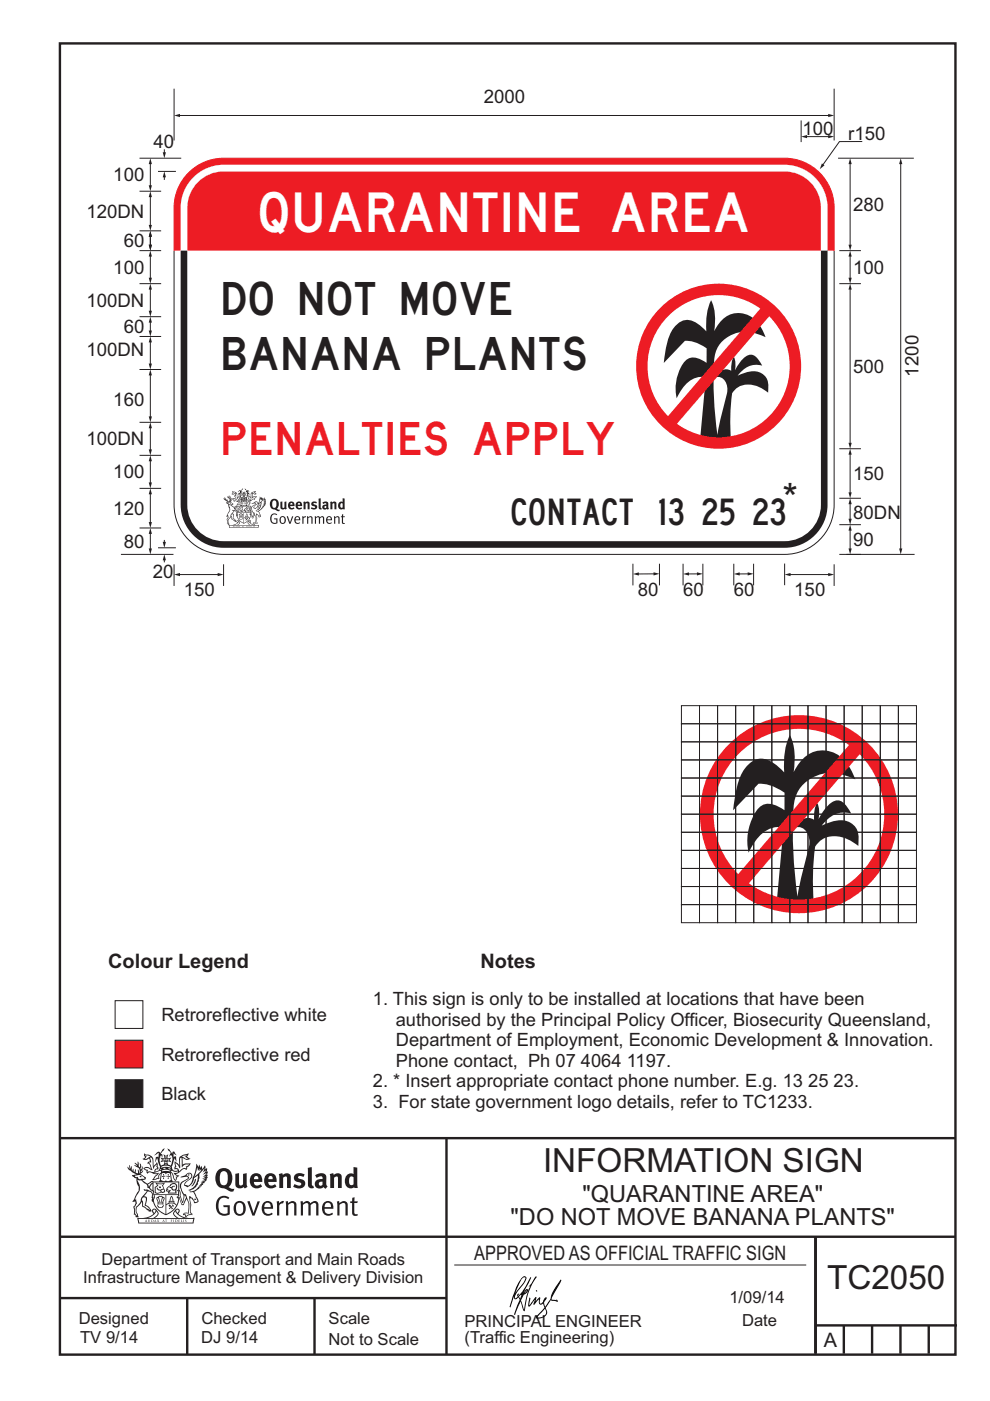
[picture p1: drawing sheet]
<svg xmlns="http://www.w3.org/2000/svg" width="210mm" height="297mm" viewBox="0 0 210 297" stroke-linecap="round" stroke-linejoin="round" font-family="sans-serif">
<defs><g id="words">
<text font-size="8.5" fill="#231f20" x="166" y="108.7">*</text>
<text font-size="8.4" fill="#fff" x="55.2" y="49.1">QUARANTINE AREA</text>
<g font-size="7.1" fill="#231f20">
<text x="115.2" y="248.4">INFORMATION SIGN</text>
<text x="175.4" y="273.3">TC2050</text>
</g>
<g font-size="7" fill="#231f20">
<text x="47.4" y="66.7">DO NOT MOVE</text>
<text x="47.4" y="78.3">BANANA PLANTS</text>
</g>
<text font-size="7" fill="#ed1c24" x="47.4" y="96.5">PENALTIES APPLY</text>
<g font-size="5.6" fill="#231f20">
<text x="108.6" y="111.2">CONTACT</text>
<text x="139.9" y="111.2">13</text>
<text x="149.1" y="111.2">25 23</text>
</g>
<g font-size="5" fill="#231f20">
<text x="123.5" y="254.8">&quot;QUARANTINE AREA&quot;</text>
<text x="108.3" y="259.7">&quot;DO NOT MOVE BANANA PLANTS&quot;</text>
</g>
<g font-size="4.2" fill="#231f20">
<text x="22.9" y="205.2">Colour Legend</text>
<text x="101.9" y="205.2">Notes</text>
<text x="100.6" y="267.2">APPROVED AS OFFICIAL TRAFFIC SIGN</text>
<text x="174.7" y="285.6">A</text>
</g>
<g font-size="4" fill="#231f20">
<text x="102.6" y="21.9">2000</text>
<text x="170.2" y="28.5">100</text>
<text x="179.9" y="29.6">r150</text>
<text x="32.6" y="31.4">40</text>
<text x="24" y="38.4">100</text>
<text x="18.3" y="46.1">120DN</text>
<text x="181" y="44.7">280</text>
<text x="26.2" y="52.4">60</text>
<text x="24" y="58">100</text>
<text x="181" y="58">100</text>
<text x="18.3" y="65">100DN</text>
<text x="26.2" y="70.6">60</text>
<text x="18.3" y="75.5">100DN</text>
<text x="181" y="79">500</text>
<text x="194.8" y="79.8" transform="rotate(-90 194.8 79.8)">1200</text>
<text x="24" y="86">160</text>
<text x="18.3" y="94.4">100DN</text>
<text x="24" y="101.4">100</text>
<text x="181" y="101.8">150</text>
<text x="24" y="109.1">120</text>
<text x="181" y="109.9">80DN</text>
<text x="26.2" y="116.1">80</text>
<text x="181" y="115.8">90</text>
<text x="32.4" y="122.5">20</text>
<text x="39" y="126.4">150</text>
<text x="135.3" y="126.3">80</text>
<text x="144.9" y="126.3">60</text>
<text x="155.6" y="126.3">60</text>
<text x="168.5" y="126.4">150</text>
</g>
<g font-size="3.9" fill="#231f20">
<text x="79.1" y="213.2">1. This sign is only to be installed at locations that have been</text>
<text x="34.2" y="216.5">Retroreflective white</text>
<text x="84" y="217.5">authorised by the Principal Policy Officer, Biosecurity Queensland,</text>
<text x="84" y="221.8">Department of Employment, Economic Development &amp; Innovation.</text>
<text x="34.2" y="224.9">Retroreflective red</text>
<text x="84" y="226.2">Phone contact, Ph 07 4064 1197.</text>
<text x="34.2" y="233.2">Black</text>
<text x="79.1" y="230.5">2. * Insert appropriate contact phone number. E.g. 13 25 23.</text>
<text x="79.1" y="234.8">3. For state government logo details, refer to TC1233.</text>
</g>
<g font-size="3.5" fill="#231f20">
<text x="21.5" y="268.1">Department of Transport and Main Roads</text>
<text x="17.7" y="272">Infrastructure Management &amp; Delivery Division</text>
<text x="16.7" y="280.7">Designed</text>
<text x="42.7" y="280.7">Checked</text>
<text x="69.7" y="280.7">Scale</text>
<text x="98.5" y="281.4">PRINCIPAL ENGINEER</text>
<text x="154.7" y="276.2">1/09/14</text>
<text x="157.4" y="281.2">Date</text>
<text x="17" y="284.8">TV 9/14</text>
<text x="42.7" y="284.8">DJ 9/14</text>
<text x="69.7" y="285.2">Not to Scale</text>
<text x="98.5" y="284.8">(Traffic Engineering)</text>
</g>
</g></defs>
<g fill="none" stroke="#231f20" stroke-width=".51">
<path d="M12.7 9.2h190v278h-190zM12.7 241.3h189.9M94.7 241.4v45.8M12.7 275.2h82M12.7 262.2h190.1M39.7 275.2v12M66.7 275.2v12M173 262.2v24.8M173 281h30M179 281v6M185 281v6M191 281v6"/>
<path d="M197 281v6"/>
</g>
<path d="M24.4 220.5h5.9v5.9h-5.9z" fill-rule="evenodd" fill="#ed1c24" stroke="#231f20" stroke-width=".21"/>
<path d="M24.4 228.9h5.9v5.9h-5.9z" fill-rule="evenodd" fill="#231f20" stroke="#231f20" stroke-width=".21"/>
<path d="M24.4 212.2h5.9v5.9h-5.9z" fill-rule="evenodd" fill="#fff" stroke="#231f20" stroke-width=".21"/>
<g fill="#231f20">
<path d="M47 248.5a2.55 2.55 0 0 0 0 2.7l.3 .1a.81 .81 0 0 0 1-.9v-.6a1.04 1.04 0 0 0-1.1-1.5zM46.3 248.1a1.82 1.82 0 0 1 2.1-.2 1.82 1.82 0 0 1 .9 1.9 2.29 2.29 0 0 1-.8 1.9l.7 .3h.5l-.2 .6a2.87 2.87 0 0 1-2-.7 2.12 2.12 0 0 1-1.7-3.1z" fill-rule="evenodd"/>
<path d="M49.9 248.9l.8-.2v2a.46 .46 0 0 0 .2 .6 .46 .46 0 0 0 .7-.2v-2.2l.7-.2v2.4l.2 .5-.6 .4-.2-.3a1.02 1.02 0 0 1-1.2 .2 1.02 1.02 0 0 1-.6-1.1z" fill-rule="evenodd"/>
<path d="M54 249.5l-.1 .5h.9a.49 .49 0 0 0-.2-.6 .49 .49 0 0 0-.6 .1zM53.4 249.2a1.34 1.34 0 0 1 1.6-.3 1.34 1.34 0 0 1 .6 1.5v.2h-1.7a.77 .77 0 0 0 .5 .8 .77 .77 0 0 0 .9-.3l.3 .4a1.59 1.59 0 0 1-2.1 .2 1.59 1.59 0 0 1-.4-2z" fill-rule="evenodd"/>
<path d="M57 249.5l-.1 .5h.9a.49 .49 0 0 0-.2-.6 .49 .49 0 0 0-.6 .1zM56.4 249.2a1.34 1.34 0 0 1 1.6-.3 1.34 1.34 0 0 1 .7 1.5v.2h-1.8a.77 .77 0 0 0 .5 .8 .77 .77 0 0 0 .9-.3l.3 .4a1.59 1.59 0 0 1-2 .2 1.59 1.59 0 0 1-.5-2z" fill-rule="evenodd"/>
<path d="M59.1 248.9l.8-.2 .1 .4a.95 .95 0 0 1 1-.3 .95 .95 0 0 1 .7 .8v2.3h-.8v-2.3a.46 .46 0 0 0-.8 .1v2.2h-.9z" fill-rule="evenodd"/>
<path d="M62.5 249.1a1.75 1.75 0 0 1 2.1-.1l-.2 .5-.6-.2a.43 .43 0 0 0-.6 .3l.4 .3a1.04 1.04 0 0 1 1.2 1.2 1.04 1.04 0 0 1-1.4 .9l-1.2-.4 .3-.6 1 .4 .4-.4a.88 .88 0 0 0-1-.5l-.4-.2-.1-.4z" fill-rule="evenodd"/>
<path d="M65.3 247.6l.8-.2 .1 3.8 .2 .2 .2 .5a.88 .88 0 0 1-1-.1 .88 .88 0 0 1-.3-1z" fill-rule="evenodd"/>
<path d="M67.8 250.6a.43 .43 0 0 0-.1 .7 .43 .43 0 0 0 .7-.1v-.7zM66.8 249.2a1.7 1.7 0 0 1 2.4 .1v1.8l.3 .4-.4 .5-.5-.3a1.03 1.03 0 0 1-1.7-.2 1.03 1.03 0 0 1 .8-1.5h.7v-.4a.8 .8 0 0 0-1.2 .1z" fill-rule="evenodd"/>
<path d="M69.9 248.9l.8-.2 .1 .4a.95 .95 0 0 1 1-.3 .95 .95 0 0 1 .7 .8v2.3h-.8v-2.3a.46 .46 0 0 0-.8 .1v2.2h-.8z" fill-rule="evenodd"/>
<path d="M74.3 249.5a1.48 1.48 0 0 0 0 1.7l.4 .1 .3-.2v-1.5l-.3-.2zM75 247.4l.8 .2 .1 4.3h-.7l-.1-.2a1.26 1.26 0 0 1-1.4 0 1.26 1.26 0 0 1-.6-1.3 1.29 1.29 0 0 1 .5-1.3 1.29 1.29 0 0 1 1.4-.2z" fill-rule="evenodd"/>
<path d="M46.4 253.9a1.72 1.72 0 0 1 2.2 0l-.2 .3a1.24 1.24 0 0 0-1.4-.1 1.24 1.24 0 0 0-.7 1.3 1.49 1.49 0 0 0 1.3 2l.7-.2v-1.3h-.9l-.1-.4h1.4v2a1.93 1.93 0 0 1-2.2-.1 1.93 1.93 0 0 1-.7-2.2l.2-.7z" fill-rule="evenodd"/>
<path d="M50.3 255.2a1.65 1.65 0 0 0 .3 2.2 .99 .99 0 0 0 1-1.5 .78 .78 0 0 0-.4-.8 .78 .78 0 0 0-.9 .1zM50 254.9a1.33 1.33 0 0 1 1.6-.1 1.33 1.33 0 0 1 .5 1.5 1.31 1.31 0 0 1-1.3 1.5 1.31 1.31 0 0 1-1.3-1.6l.1-.5z" fill-rule="evenodd"/>
<path d="M52.5 254.7l.4-.1 .9 2.6 .8-2.5h.5l-1.1 3h-.5z" fill-rule="evenodd"/>
<path d="M56.2 255.2l-.2 .7h1.4a.7 .7 0 0 0-.3-.8 .7 .7 0 0 0-.9 .1zM55.9 255a1.22 1.22 0 0 1 1.5-.2 1.22 1.22 0 0 1 .5 1.5h-1.9a.93 .93 0 0 0 .5 1 .93 .93 0 0 0 1.2-.2l.1 .3a1.43 1.43 0 0 1-1.7 .1 1.43 1.43 0 0 1-.6-1.7z" fill-rule="evenodd"/>
<path d="M58.7 254.8l.4-.2 .1 .5 .4-.3 .6-.2-.2 .6a.66 .66 0 0 0-.8 .6v1.9h-.4z" fill-rule="evenodd"/>
<path d="M60.6 254.8l.4-.2 .1 .5a.94 .94 0 0 1 1-.4 .94 .94 0 0 1 .8 .7v2.3h-.5l-.1-2.5a.81 .81 0 0 0-1.2 .3v2.2h-.4z" fill-rule="evenodd"/>
<path d="M63.7 254.7l.5-.1 .1 .5 .4-.3a.78 .78 0 0 1 1.1 .3 .9 .9 0 0 1 1-.5 .9 .9 0 0 1 .7 .8v2.3h-.4l-.1-2.5a.67 .67 0 0 0-1.1 .3v2.2h-.5v-2.4l-.4-.2-.7 .4v2.2h-.5z" fill-rule="evenodd"/>
<path d="M69 255.2l-.2 .7h1.4a.7 .7 0 0 0-.3-.8 .7 .7 0 0 0-.9 .1zM68.7 255a1.22 1.22 0 0 1 1.5-.2 1.22 1.22 0 0 1 .5 1.5h-1.9a.93 .93 0 0 0 .5 1 .93 .93 0 0 0 1.2-.2l.1 .3a1.44 1.44 0 0 1-1.7 .1 1.44 1.44 0 0 1-.6-1.7z" fill-rule="evenodd"/>
<path d="M71.4 254.8l.5-.2 .1 .5a.94 .94 0 0 1 1-.4 .94 .94 0 0 1 .7 .7v2.3h-.4l-.1-2.5a.81 .81 0 0 0-1.2 .3v2.2h-.5z" fill-rule="evenodd"/>
<path d="M74.7 254l.5-.2v.9h.7l-.1 .4h-.7l.1 2.2 .1 .1h.5l.1 .3a.75 .75 0 0 1-1.2-.6v-2h-.4v-.4h.4z" fill-rule="evenodd"/>
<path d="M30.8 244.9l1.1 .3-.9 .5h-.4l.5-.5zM31.8 245.5l.2-.1a2.44 2.44 0 0 1 .4 2l.1 .4 .7-1-.1 .6 .3 .3a.57 .57 0 0 0-.6 .8l-1-.2-.5 .2 .1-.5-.7-.2 .6-.2 1 .5 .1-.1-.6-1.3-.2-.1 .5-.1zM30.7 244.5l-.2 .4 .3 .4-.6 .4a1.04 1.04 0 0 0 1.4-.1l.2 .7h-.4l-.2 .4a.94 .94 0 0 1 .9 1.1l-.2-.1a1.16 1.16 0 0 0-1.5-.1l.3 .4 .4 .2 .1 .5 .2 .2v-.2a.94 .94 0 0 1 1.1 .2h.9l-1.2 1.2a1.13 1.13 0 0 0 1.2-.2l.4-.1-.1-.4 .5-.7a.83 .83 0 0 0-.6 1.1l-.3-.1-.7 .3 1.1-1.4-.5 .2-.5-.1 1.3-.5-.2-.2-.8 .4v-.3l.2-.2 .3 .1 .1-.3-.2-.4v-.6l-.2-.3-.6 .9v-.7a1.42 1.42 0 0 0-1.7-1.8z" fill-rule="evenodd"/>
<path d="M38.5 245.3l.5-.3 .7-.1-.6 .3 .8 .5h-.3zM38.3 245.5h.2l.1 2a1.69 1.69 0 0 1 1.5-.7l-.7 .5 .1 .5a1.1 1.1 0 0 0-1.5 .6l-.1-.5-.2-.2h-.5l.2-.4-.2-.7a1.42 1.42 0 0 1 .8 1.1l.2-.1zM37.1 246.2l.1 1-.2 .3v.5l.6-.1 .1 .2a.96 .96 0 0 1-1.1-.1l-.1 .1a1.06 1.06 0 0 0 1.3 .2v.1a.72 .72 0 0 1-1 .2l.3 .5 .6 .3-.4 .1-.1 .7-.3-.4-.3-1.1-.4-.4 .4 .9a1.54 1.54 0 0 0 .6 1.2l.2-.3a.58 .58 0 0 1 .5-.7l.1-.2h-.3l-.4-.3 .9-.5a.93 .93 0 0 1 1.1-.5l.1 .2 .2-.1 .1-.5a.99 .99 0 0 0 .7-.9l-1.3 .1-.4 .3v-1.5l.9 .4 .8-.3h-.3l-.5-.4 .4-.7-.7 .2a1.46 1.46 0 0 0-1.3 2.1v.4l-.2-.4z" fill-rule="evenodd"/>
<path d="M35.6 248.9l.2 .1-.1 .4h.3l-.3 .1v.5l-.1-.6h-.3l.3-.1z" fill-rule="evenodd"/>
<path d="M34.6 248.9l.2 .1-.1 .3 .4 .1h-.4v.6l-.1-.5-.3-.1h.3z" fill-rule="evenodd"/>
<path d="M34.3 248.8a.57 .57 0 0 1 .9 .2 .57 .57 0 0 1 .9-.2l.2 1.4-.2 .1a.57 .57 0 0 1-.9-.1 .69 .69 0 0 1-1.1 0zM34.2 248.1l-.3 2.1-.2 .4h2.9l-.1-.4-.3-2.1h-.2v.3l-.8-.1-.9 .1 .1-.3z" fill-rule="evenodd"/>
<path d="M34.2 252.4a.3 .3 0 0 0 .6 0 .3 .3 0 0 0-.6 0zM33.3 251l.3 .3-.3 .3a.79 .79 0 0 0 0 1.3l.8-.2-.1-.3a.55 .55 0 0 1-.7-.6h.1l.1 .3 .4 .1 .8-.2-.4-.7 .4-.3-.7 .1zM33 250.7l1.1 .2 .9-.2-.4 .7 .4 1.1a.56 .56 0 0 1-.8 .3l-.2 .1a.73 .73 0 0 1-.9 .1 .73 .73 0 0 1-.3-.9v-.4l.5-.4z" fill-rule="evenodd"/>
<path d="M35.6 251.9l.7-.5a.58 .58 0 0 1 1-.1 .58 .58 0 0 1-.5 .9l-.2-.3a.43 .43 0 0 1 .6-.3v-.1a.57 .57 0 0 0-.8 .2l-.2-.1-.3 .2 .4 .1a.55 .55 0 0 0 .9 .5v.5h-1.3l.3-.4-.1-.2-.6 .1 .2-.2-.2-.1zM35.4 251.8l-.1 .2a.39 .39 0 0 0 .2 .7l.3-.1-.2 .5h1.9l-.1-.8a.86 .86 0 0 0-.1-1.4 .86 .86 0 0 0-1.3 .4z" fill-rule="evenodd"/>
<path d="M36 254.8h.8v.2h-.8zM36.4 253.8l.2 .8h-.4zM36.4 253.5l-.3 .5-.1 .6h-.2v.4l-.7 .4 .1 .2a1.48 1.48 0 0 1 2.2 .1l.2-.1-.6-.5v-.5h-.2l-.1-.6z" fill-rule="evenodd"/>
<path d="M35.8 255.4l.3 .1 .2 .3 .3-.2-.2-.2a.38 .38 0 0 1 .4 .5l-.1-.2-.3 .3 .3 .2-.3 .2-.1-.3-.4 .3-.1-.2 .4-.3-.2-.1-.1 .1z" fill-rule="evenodd"/>
<path d="M34.5 254h.2v.2l-.3 .6h-.1zM33.6 255.3h.9v.2a.55 .55 0 0 1-.8 .4v-.2h-.2zM33.4 254h.2l.2 .8h-.2zM33.6 255h.8l.1 .1-.8 .1zM33.8 253.7h.5l-.2 1.1h-.2zM33.3 253.8l-.1 .3 .3 1.2a.48 .48 0 0 0-.1 .5 .48 .48 0 0 0 .4 .3l.6-.1a.49 .49 0 0 0 .2-.7l.3-1.2-.1-.3a1.42 1.42 0 0 0-1.5 0z" fill-rule="evenodd"/>
<path d="M33.6 251.6h.5l.1 .3h-.4z" fill-rule="evenodd"/>
<path d="M41.3 250.1l.3-.2-.2 .9-.6 .7h-.2l.5-.7z" fill-rule="evenodd"/>
<path d="M39.7 249l.3-.2 .5 .2a.88 .88 0 0 1-.6 1.1 1.22 1.22 0 0 0-.8 1.3l.5 .2a.72 .72 0 0 0 .9-.4l.5-.8 .2-.6 .8-.6v.3a2.85 2.85 0 0 1-2 2.8l.1 .1a2.13 2.13 0 0 0 1.9-1.5l-.1-.2a2.01 2.01 0 0 0 .3-1.8l1.2-1.3-.4 1 .7-.5-.7 1 .8-.4-.8 .8 .7-.1-.9 .5 .8-.1-.8 .4h.7l-.8 .3 .3 .2h-.4l.2 .4-.4-.1 .2 .3h-.4l.1 .3h-.1a2.16 2.16 0 0 1-2 1l.1 .2h.4a.76 .76 0 0 1 .7 .7l.5 1.2-.6 .2a1.45 1.45 0 0 0-1.2-1.3l.3 1.8-.1 1.9 .4 .2a1.07 1.07 0 0 0-1.2 .4v-.3l-.5-.2a.87 .87 0 0 1 1-.1l.1-.7a4.4 4.4 0 0 0-.6-3.1l-.1-.3h-.2a2.16 2.16 0 0 1-.7-2.2l.3-.3 1.2-.8a.55 .55 0 0 0-.4-.7zM37.8 252.4a.76 .76 0 0 1 .3 1.1l.6 1.6 .4-1.7 .2 .1a.61 .61 0 0 1-.1 .9l-.3 .9h-.2l-.7-1.6-.3 .1a1.18 1.18 0 0 0 .1-1.4zM41.8 247.5l.2 .8 .3-.6v.6l.3-.5a1.9 1.9 0 0 1-1.1 1.4l-.3 .3zM38.2 249.6l1.4-.1 .2 .1v.3l-.5 .3a1.26 1.26 0 0 0-1 1.9l.2 .7a1.84 1.84 0 0 1 .2 2l-.4-1.3a.96 .96 0 0 0-.4-1.3l-.4 .3a.78 .78 0 0 1-.1 1.3l.2 .2h.4l.4 1.1a.38 .38 0 0 0 .2 .4 .38 .38 0 0 0 .4-.1l.6-1.2a2.94 2.94 0 0 1 .3 2.5v.5l-.8-.1-.3 .4v.2l.4-.1 .1 .4 .2 .1a1.02 1.02 0 0 1 1.3-.5l-.1-.4-.3-.1 .2-1.7-.3-1.4 .1 .1a1.14 1.14 0 0 1 .7 .9 .63 .63 0 0 0 .9-.2 .63 .63 0 0 0-.2-.8l-.6-1.3 .9-.6 .2-.3 .2-.1v-.2h.3l-.1-.3h.4l-.1-.3 .5-.1-.2-.2 .5-.4 .1-.2-.3 .1 .5-.6-.3 .1 .3-.6-.4 .1 .4-.5v-.3l-.3 .2 .1-.6v-.3l-.4 .3-.1-.8-.5 .8-.2-.7-.2 .5-.3-.8-.1 .6-.5-.8-.1 1.4-.7 1.9a1.81 1.81 0 0 1-.9 1.4l-.6-.2a1.75 1.75 0 0 1 1.1-1.2 .75 .75 0 0 0 .1-1.3 .75 .75 0 0 0-1.2 .5z" fill-rule="evenodd"/>
<path d="M41.2 254.2l.3-.1 .1 .3h-.4z" fill-rule="evenodd"/>
<path d="M29.4 258.4h11.6l-.2 .8h-11.3zM31.3 258.2l.5-.1a2.48 2.48 0 0 0 1.4-1.3l.2 .6-.5 .5-.4 .3zM32.5 256.6l.3-.2 .2 .2-.3 .6zM37.2 256.8a2.65 2.65 0 0 0 1.8 1.4h-1.1l-.5-.3-.5-.5zM37.4 256.6l.2-.2 .3 .2-.3 .6zM29.2 258.2l.1 1.2h11.7l.3-1.1-.2-.1a4.1 4.1 0 0 1-3.3-.9l.3-.4-.1-.5a1.06 1.06 0 0 0-1.3 .9l.2 .4 .6 .5h-4.7l.3-.1a.84 .84 0 0 0 .6-.7 .84 .84 0 0 0-.5-.9l-.3-.2-.5 .1-.1 .5 .3 .4a4.2 4.2 0 0 1-3.4 .9z" fill-rule="evenodd"/>
<path d="M31 258.7l.1 .2h-.2zM31 258.6l-.3 .5 .4-.1 .2 .1z" fill-rule="evenodd"/>
<path d="M31.3 258.6h.2v.4a.25 .25 0 0 0 .3-.1 .25 .25 0 0 0-.1-.3h.1a.29 .29 0 0 1 0 .4 .29 .29 0 0 1-.4 0 .29 .29 0 0 1 0-.4z" fill-rule="evenodd"/>
<path d="M32.2 258.6a.22 .22 0 0 1 .3 .2 .22 .22 0 0 1-.3 .2zM32 258.6v.5a.33 .33 0 0 0 .5-.1 .33 .33 0 0 0 0-.4 .33 .33 0 0 0-.5 0z" fill-rule="evenodd"/>
<path d="M32.9 258.7l.1 .2h-.2zM32.9 258.6l-.2 .5 .3-.1 .2 .1z" fill-rule="evenodd"/>
<path d="M33.3 258.6h.2v.2l.3-.2-.2 .2 .2 .3-.3-.2-.1 .2h-.1l.2-.3z" fill-rule="evenodd"/>
<path d="M34.7 258.7l.1 .2h-.2zM34.7 258.6l-.3 .5 .4-.1 .2 .1z" fill-rule="evenodd"/>
<path d="M35 258.6h.4h-.1v.5h-.2l.1-.5z" fill-rule="evenodd"/>
<path d="M36.2 258.6h.3h-.2v.2h.2h-.2l.1 .3h-.2z" fill-rule="evenodd"/>
<path d="M36.7 258.6h.2v.5h-.2z" fill-rule="evenodd"/>
<path d="M37.3 258.6a.22 .22 0 0 1 .3 .2 .22 .22 0 0 1-.3 .2zM37.1 258.6v.5a.33 .33 0 0 0 .5-.1 .33 .33 0 0 0 0-.4 .33 .33 0 0 0-.5 0z" fill-rule="evenodd"/>
<path d="M37.8 258.6h.3h-.1v.2h.1h-.1v.2l.1 .1h-.3z" fill-rule="evenodd"/>
<path d="M38.3 258.6h.3l-.1 .4 .2 .1h-.4z" fill-rule="evenodd"/>
<path d="M38.9 258.6h.2v.5h-.2z" fill-rule="evenodd"/>
<path d="M39.3 258.6h.2l-.2 .1 .2 .2-.1 .2h-.1v-.2l.2 .1z" fill-rule="evenodd"/>
<path d="M34.2 247.4a1.51 1.51 0 0 1 2 .2 2.67 2.67 0 0 0-2.1 0zM35.7 247.6l.4 .2 .1 .2-.4-.1zM34.6 247.7l.4-.1 .2 .2h-.4zM34 247.9l.3 .1-.3 .1zM34.9 246.9l.3-.2 .2 .2zM34.9 245.7h.2v.4h-.2zM35 245.1l.2 .2 .2-.2-.1 .4h-.2zM35.1 246.3h.2l.1 .4-.2-.2-.2 .2zM35.3 245.7h.2v.4h-.2zM34.4 245.7l.3 .1v.2l-.3 .1 .2-.2zM35.7 245.8l.3-.1-.2 .2 .2 .2-.4-.1zM32.7 244.9l1-.5-.1 1-.2-.1-.4 .1-.2 1.1 .5-1 .2 .9a1.84 1.84 0 0 1 .3 1.7l.4 .1a2.48 2.48 0 0 1 2.2 .1l.2-.3-.2-.7 .7-1.7 .4 .6-.2-1-.2-.1-.2 .3v-.9l.6 .4-.6-.7h-.3l-.1 .4-.5-.8-.5-.3 .2 .4 .5 .6-.4 .7 .4-.3a2.06 2.06 0 0 1 0 2.2l-.6-.2-.1-.6 .1-.1 .8 .2-.4-.5 .4-.5-.7 .2-.2-.2 .2-.7-.5 .4-.5-.4 .2 .7-.2 .2-.7-.2 .4 .5-.4 .5 .7-.2 .2 .1-.2 .6-.5 .2a2.02 2.02 0 0 1 0-2.2l.3 .5-.1-.6-.3-.1 .8-1.2-.5 .3-.4 .7-.2-.3a.8 .8 0 0 0-.8 .5z" fill-rule="evenodd"/>
<path d="M29.2 250.1l.3 .2a.61 .61 0 0 1 .8 .3l.3 .2a.8 .8 0 0 1 .6 1l.4 .1 .5 .6a1 1 0 0 1 .5 1l-.1 .7v-.5h-.1a.96 .96 0 0 0-.8-1.3l-.3-.2h-.6l-.1-.1-.2 .1 .2 .3h.5l-1.1 1.4-.2 .9-.4 .6a1.33 1.33 0 0 0-.5 1.8l.2 .5a1.26 1.26 0 0 1-.5-1.4l-.1-.4a1.56 1.56 0 0 0 .4-1.7l-.3 .2 .2-.5a3.2 3.2 0 0 0 .7-3zM30.4 253.9h.4a2.06 2.06 0 0 1-.1 1.6l.7 .5 .4 .5-.6-.2-.8-.6-.1-.9a.51 .51 0 0 1 .1-.9zM28.6 249.3a1.52 1.52 0 0 1 2.1 .6l-1.1 .1-.2-.1-.2-.4-.4 .1zM27.5 247v.8l-.3-.4-.2 .1a3.1 3.1 0 0 0 2 1.5l-1 .1 .5 .6 .5 .1v1.1a1.84 1.84 0 0 1-.2 2.5l-.4 .9-.4 .4 .3 .1 .4-.1 .1 .4-.2 .5-.3 .2 .1 1.8 .2-.1 .2 .6h.2l.4-.1-.1-.5a1.3 1.3 0 0 1-.1-1.6l.8-1.1 .2 1.1 .6 .2 .4 .6 .2-.2 .2 .4 .5-.1a1.85 1.85 0 0 0-1.2-1.3l.1-.3a1.39 1.39 0 0 0 0-1.5h-.5l.5-.6a.66 .66 0 0 1 .9-.4 .66 .66 0 0 1 .3 .9l-.1 .4h.2v.1l-.2 .3 .2 .5 .2-.3a2.24 2.24 0 0 0 .1-2.2 .73 .73 0 0 1-.7-.6 .73 .73 0 0 1 .5-.8l.1-.2a.94 .94 0 0 0-.9 .8 .48 .48 0 0 1-.1-.5 .48 .48 0 0 1 .5-.3l.5-.3a.51 .51 0 0 0-.8 .2l-.5 .3-1-.8 .6-.1 .1-.5-1.1-.7 .5-.4v-.4l-.5 .5 .1-.2a.69 .69 0 0 0 .2-1.1v.5l-.3 .2 .1-1.1-.3-.2 .1 .6-.1 .2-.4-1.2v.6l-.7-.3 .6 .6-.6-.2 .2 .3a1 1 0 0 1 .8 1.5l-.2-.8v.8l-.5-.2-.1-.7-.2 .6-.2-.1v-.6l-.2 .4-.2-.2 .1-.7-.2 .5z" fill-rule="evenodd"/>
<path d="M29.5 249.5l.3-.2 .3 .3z" fill-rule="evenodd"/>
<path d="M32.4 250.5h5.6v2l-.2-.1v-1.7h-5.2v2.5h5.2v-.8l.1 .2-.1 1.1v-.3h-2.5v4a4.1 4.1 0 0 0 2.6-3.6l.1-.1a4 4 0 0 1-2.8 3.9 4.2 4.2 0 0 1-2.8-4.7l.1 1.3 .1-.1a3.8 3.8 0 0 0 2.5 3.3v-4h-2.5l-.2-.9z" fill-rule="evenodd"/>
<circle cx="40" cy="249.1" r=".17"/>
</g>
<path d="M96.4 268.2h74.6" fill="none" stroke="#231f20" stroke-width=".21"/>
<g fill="#000">
<path d="M111.6 273.7l.2-.2-.5 .7zM110.4 274.5l.2 .1-.3 .8-.2-.5zM110.9 270.9h.5a9.3 9.3 0 0 1-2 3.1l-.1 .3 1-2.5zM110.6 271a14.7 14.7 0 0 0-2.2 4.9l-.3 1.2 .1 .1 .8-2.3a.42 .42 0 0 0 .2 .6 .42 .42 0 0 0 .6-.3l.2-.1 .2 .5-1.1 3.2h.2l1.1-2.9 .6 1.9 .2 .2 .2-.5a13.5 13.5 0 0 1 2-6.2l.4-.5-.1-.2-1.6 2.1 .4-.1a14.9 14.9 0 0 0-1.3 5.1l-.4-1.1a1.39 1.39 0 0 1 .2-1.9l.1-.2a.92 .92 0 0 0 .8-1.2 .75 .75 0 0 0-.8 .7l-.1 .2 1.6-3.4h-.1l-.4 .7a10.5 10.5 0 0 1-2.2 3.3l.2-.5a.32 .32 0 0 0-.4 .2 .32 .32 0 0 0 .1 .4l-.5 .4a3.2 3.2 0 0 1 1.1-2.3l.5-.6a2.49 2.49 0 0 0 .7-1.6l-.4-.2z" fill-rule="evenodd"/>
<path d="M113.7 273.6l.3 .2h-.3z" fill-rule="evenodd"/>
<path d="M115.6 277.5a1.15 1.15 0 0 1 .1 1.3 1.15 1.15 0 0 1-1.2 .5l-.6 .1zM112.2 275.2l-.2 1.6 .2 .2 1.2-1.5-.2 1.1 1.1-1.1a.94 .94 0 0 0 .4 1.1l.5-.3 .3 .9-1.2 1.3a.98 .98 0 0 0-.5 1 1.9 1.9 0 0 0 2.3-1.3l-.1-.2a1.02 1.02 0 0 1 .2-1.4l.6-1 1.5 .3-.2-.4v.2l-1.1-.1v-.3l2-3.6 .1-.2-.2-.2-1.7 2.8a6.6 6.6 0 0 1-1.6 2.9l-.1-.2a1.01 1.01 0 0 1 .4-1.4l.1-.2-.3-.1-.4 .4-.1 .5-.6 .4-.1-.4 .1-.9-.2-.1-.9 1 .3-1h-.2l-1.4 1.8 .3-1.5v-.1z" fill-rule="evenodd"/>
</g>
<path d="M158.6 162.2a3.8 3.8 0 0 1 5.3-.5l2.4 2.1a15.7 15.7 0 0 1 1.2-8 13 13 0 0 1 .8 7.9 7.3 7.3 0 0 1 5.8-4.6 6.8 6.8 0 0 1 6.5 4.3l.8 1.8a10 10 0 0 0-8.4-.6 7.3 7.3 0 0 0-4.7 6.7 96.3 96.3 0 0 0 .8 18.8l.6-3.1 1.3-5.3a8.2 8.2 0 0 0 .5-4.4 2.34 2.34 0 0 0-3-1.8 3.4 3.4 0 0 1 3.6-2l.6 .3 .1-2 .5-1.6 .4 1.7-.1 1.7a8 8 0 0 1 3.4-3.8 2.19 2.19 0 0 1 2.7 1.3l.9 1.4a5.6 5.6 0 0 0-6.3 2.5 6.6 6.6 0 0 1 6.1-.6 3.8 3.8 0 0 1 1.7 4.3v.7a7.2 7.2 0 0 0-7.4-1.6 4.8 4.8 0 0 0-1.8 1.7 56.3 56.3 0 0 0-.3 11.9h-7.9l1.5-16a6.4 6.4 0 0 0-6.4 3.5l-1 1.9a11 11 0 0 1 2.4-9.7 3.4 3.4 0 0 1 4.2 .1l1 .6v-3.7a8.8 8.8 0 0 0-5.5-1.9l-5.4 5.6a19.2 19.2 0 0 1 2.4-8.8z" fill-rule="evenodd" fill="#231f20"/>
<path d="M148.5 172.6a21 21 0 0 0 42 0 21 21 0 0 0-42 0zM182.3 159.9l-23.5 27.4a18.1 18.1 0 0 0 24.4-2.9 18.1 18.1 0 0 0-.9-24.5zM157.3 159.3a18.1 18.1 0 0 0-.7 26l23.5-27.3a18.1 18.1 0 0 0-22.8 1.3z" fill-rule="evenodd" fill="#ed1c24"/>
<g fill="none" stroke="#231f20" stroke-width=".21">
<path d="M144.5 149.6h3.9v3.9h-3.9zM144.5 153.5h3.9v3.8h-3.9zM144.5 157.3h3.9v3.8h-3.9zM148.4 149.6h3.8v3.9h-3.8zM148.4 153.5h3.8v3.8h-3.8zM148.4 157.3h3.8v3.8h-3.8zM152.2 149.6h3.8v3.9h-3.8zM152.2 153.5h3.8v3.8h-3.8zM152.2 157.3h3.8v3.8h-3.8zM156 149.6h3.9v3.9h-3.9zM156 153.5h3.9v3.8h-3.9zM156 157.3h3.9v3.8h-3.9z"/>
<path d="M159.9 149.6h3.8v3.9h-3.8zM159.9 153.5h3.8v3.8h-3.8zM159.9 157.3h3.8v3.8h-3.8zM163.7 149.6h3.8v3.9h-3.8zM163.7 153.5h3.8v3.8h-3.8zM163.7 157.3h3.8v3.8h-3.8zM167.5 149.6h3.9v3.9h-3.9zM167.5 153.5h3.9v3.8h-3.9zM167.5 157.3h3.9v3.8h-3.9zM171.4 149.6h3.8v3.9h-3.8zM171.4 153.5h3.8v3.8h-3.8zM171.4 157.3h3.8v3.8h-3.8z"/>
<path d="M175.2 149.6h3.8v3.9h-3.8zM175.2 153.5h3.8v3.8h-3.8zM175.2 157.3h3.8v3.8h-3.8zM179 149.6h3.9v3.9h-3.9zM179 153.5h3.9v3.8h-3.9zM179 157.3h3.9v3.8h-3.9zM182.9 153.5h3.8v3.8h-3.8zM182.9 157.3h3.8v3.8h-3.8zM182.9 149.6h3.8v3.9h-3.8zM186.7 153.5h3.8v3.8h-3.8zM186.7 157.3h3.8v3.8h-3.8zM186.7 149.6h3.8v3.9h-3.8z"/>
<path d="M190.5 153.5h3.9v3.8h-3.9zM190.5 157.3h3.9v3.8h-3.9zM190.5 149.6h3.9v3.9h-3.9zM144.5 161.1h3.9v3.9h-3.9zM144.5 165h3.9v3.8h-3.9zM144.5 168.8h3.9v3.8h-3.9zM144.5 172.6h3.9v3.9h-3.9zM144.5 176.5h3.9v3.8h-3.9zM148.4 161.1h3.8v3.9h-3.8zM148.4 165h3.8v3.8h-3.8zM148.4 168.8h3.8v3.8h-3.8zM148.4 172.6h3.8v3.9h-3.8z"/>
<path d="M148.4 176.5h3.8v3.8h-3.8zM152.2 161.1h3.8v3.9h-3.8zM152.2 165h3.8v3.8h-3.8zM152.2 168.8h3.8v3.8h-3.8zM152.2 172.6h3.8v3.9h-3.8zM152.2 176.5h3.8v3.8h-3.8zM156 161.1h3.9v3.9h-3.9zM156 165h3.9v3.8h-3.9zM156 168.8h3.9v3.8h-3.9zM156 172.6h3.9v3.9h-3.9zM156 176.5h3.9v3.8h-3.9zM159.9 161.1h3.8v3.9h-3.8z"/>
<path d="M159.9 165h3.8v3.8h-3.8zM159.9 168.8h3.8v3.8h-3.8zM159.9 172.6h3.8v3.9h-3.8zM159.9 176.5h3.8v3.8h-3.8zM163.7 161.1h3.8v3.9h-3.8zM163.7 165h3.8v3.8h-3.8zM163.7 168.8h3.8v3.8h-3.8zM163.7 172.6h3.8v3.9h-3.8zM163.7 176.5h3.8v3.8h-3.8zM167.5 161.1h3.9v3.9h-3.9zM167.5 165h3.9v3.8h-3.9zM167.5 168.8h3.9v3.8h-3.9z"/>
<path d="M167.5 172.6h3.9v3.9h-3.9zM167.5 176.5h3.9v3.8h-3.9zM171.4 161.1h3.8v3.9h-3.8zM171.4 165h3.8v3.8h-3.8zM171.4 168.8h3.8v3.8h-3.8zM171.4 172.6h3.8v3.9h-3.8zM171.4 176.5h3.8v3.8h-3.8zM175.2 161.1h3.8v3.9h-3.8zM175.2 165h3.8v3.8h-3.8zM175.2 168.8h3.8v3.8h-3.8zM175.2 172.6h3.8v3.9h-3.8zM175.2 176.5h3.8v3.8h-3.8z"/>
<path d="M179 161.1h3.9v3.9h-3.9zM179 165h3.9v3.8h-3.9zM179 168.8h3.9v3.8h-3.9zM179 172.6h3.9v3.9h-3.9zM179 176.5h3.9v3.8h-3.9zM182.9 161.1h3.8v3.9h-3.8zM182.9 165h3.8v3.8h-3.8zM182.9 168.8h3.8v3.8h-3.8zM182.9 172.6h3.8v3.9h-3.8zM182.9 176.5h3.8v3.8h-3.8zM186.7 161.1h3.8v3.9h-3.8zM186.7 165h3.8v3.8h-3.8z"/>
<path d="M186.7 168.8h3.8v3.8h-3.8zM186.7 172.6h3.8v3.9h-3.8zM186.7 176.5h3.8v3.8h-3.8zM190.5 161.1h3.9v3.9h-3.9zM190.5 165h3.9v3.8h-3.9zM190.5 168.8h3.9v3.8h-3.9zM190.5 172.6h3.9v3.9h-3.9zM190.5 176.5h3.9v3.8h-3.9zM144.5 191.8h3.9v3.8h-3.9zM144.5 180.3h3.9v3.8h-3.9zM144.5 184.1h3.9v3.9h-3.9zM144.5 188h3.9v3.8h-3.9z"/>
<path d="M148.4 191.8h3.8v3.8h-3.8zM148.4 180.3h3.8v3.8h-3.8zM148.4 184.1h3.8v3.9h-3.8zM148.4 188h3.8v3.8h-3.8zM152.2 191.8h3.8v3.8h-3.8zM152.2 180.3h3.8v3.8h-3.8zM152.2 184.1h3.8v3.9h-3.8zM152.2 188h3.8v3.8h-3.8zM156 191.8h3.9v3.8h-3.9zM156 180.3h3.9v3.8h-3.9zM156 184.1h3.9v3.9h-3.9zM156 188h3.9v3.8h-3.9z"/>
<path d="M159.9 191.8h3.8v3.8h-3.8zM159.9 180.3h3.8v3.8h-3.8zM159.9 184.1h3.8v3.9h-3.8zM159.9 188h3.8v3.8h-3.8zM163.7 191.8h3.8v3.8h-3.8zM163.7 180.3h3.8v3.8h-3.8zM163.7 184.1h3.8v3.9h-3.8zM163.7 188h3.8v3.8h-3.8zM167.5 191.8h3.9v3.8h-3.9zM167.5 180.3h3.9v3.8h-3.9zM167.5 184.1h3.9v3.9h-3.9zM167.5 188h3.9v3.8h-3.9z"/>
<path d="M171.4 191.8h3.8v3.8h-3.8zM171.4 180.3h3.8v3.8h-3.8zM171.4 184.1h3.8v3.9h-3.8zM171.4 188h3.8v3.8h-3.8zM175.2 191.8h3.8v3.8h-3.8zM175.2 180.3h3.8v3.8h-3.8zM175.2 184.1h3.8v3.9h-3.8zM175.2 188h3.8v3.8h-3.8zM179 191.8h3.9v3.8h-3.9zM179 180.3h3.9v3.8h-3.9zM179 184.1h3.9v3.9h-3.9zM179 188h3.9v3.8h-3.9z"/>
<path d="M182.9 180.3h3.8v3.8h-3.8zM182.9 184.1h3.8v3.9h-3.8zM182.9 188h3.8v3.8h-3.8zM182.9 191.8h3.8v3.8h-3.8zM186.7 180.3h3.8v3.8h-3.8zM186.7 184.1h3.8v3.9h-3.8zM186.7 188h3.8v3.8h-3.8zM186.7 191.8h3.8v3.8h-3.8zM190.5 180.3h3.9v3.8h-3.9zM190.5 184.1h3.9v3.9h-3.9zM190.5 188h3.9v3.8h-3.9zM190.5 191.8h3.9v3.8h-3.9z"/>
</g>
<path d="M41 37.6a9.1 9.1 0 0 1 6.4-2.7h119a9.1 9.1 0 0 1 9.1 9.1v63a9.1 9.1 0 0 1-9.1 9.1h-119a9.1 9.1 0 0 1-9.1-9.1v-63a9.1 9.1 0 0 1 2.7-6.4z" fill-rule="evenodd" fill="#231f20"/>
<path d="M42.4 38.2a7.7 7.7 0 0 1 5-1.9h119a7.7 7.7 0 0 1 7.7 7.7v63a7.7 7.7 0 0 1-7.7 7.7h-119a7.7 7.7 0 0 1-7.7-7.7v-63a7.7 7.7 0 0 1 2.7-5.8z" fill-rule="evenodd" fill="#fff"/>
<path d="M143.5 68.9a3.3 3.3 0 0 1 4.8 0l1.5 1.4a12.8 12.8 0 0 1 1-6.7 11.1 11.1 0 0 1 .7 6.6 5.8 5.8 0 0 1 5.5-3.8 6.1 6.1 0 0 1 5 4.2l.4 .9a7.7 7.7 0 0 0-8.5 .3 6.6 6.6 0 0 0-2.5 6 81.7 81.7 0 0 0 .8 14.4l1.5-7a6.5 6.5 0 0 0 .4-3.8 1.93 1.93 0 0 0-2.5-1.4 2.56 2.56 0 0 1 3.5-1.4l.1-1.6 .4-1.4 .4 1.4-.1 1.5a5.5 5.5 0 0 1 3.4-3.3 3.5 3.5 0 0 1 2.4 2.3 4.7 4.7 0 0 0-5.3 2.2 5.5 5.5 0 0 1 5.1-.6 3.2 3.2 0 0 1 1.4 3.5v.6a5.7 5.7 0 0 0-6.6-1 2.54 2.54 0 0 0-1.1 2.1 48.2 48.2 0 0 0-.2 9h-6.5l1.2-13.4a5.7 5.7 0 0 0-5.7 3.6l-.5 .9a9.1 9.1 0 0 1 2.2-8.2 2.78 2.78 0 0 1 3.2 .2l1 .5v-3.1l-2.3-1.2-1.2-.3h-1.1l-4.5 4.7a16.7 16.7 0 0 1 2-7.4z" fill-rule="evenodd" fill="#231f20"/>
<path d="M134.9 77.6a17.5 17.5 0 0 0 35 0 17.5 17.5 0 0 0-35 0zM163.2 67.1l-19.6 22.8a15.1 15.1 0 0 0 20.3-2.4 15.1 15.1 0 0 0-.7-20.4zM141.8 67a15.1 15.1 0 0 0-.1 21.2l19.6-22.8a15.1 15.1 0 0 0-19.5 1.6z" fill-rule="evenodd" fill="#ed1c24"/>
<path d="M38 24.5h137.8" fill="none" stroke="#231f20" stroke-width=".21"/>
<g fill="#231f20">
<path d="M175.7 24.1l1.2 .4-1.2 .3z"/>
<path d="M36.9 24.5l1.3-.4v.7z"/>
</g>
<path d="M171 29h4.8" fill="none" stroke="#231f20" stroke-width=".21"/>
<g fill="#231f20">
<path d="M169.9 29l1.3-.4v.7z"/>
<path d="M175.7 28.6l1.2 .4-1.2 .3z"/>
</g>
<path d="M36.9 18.8v11M29.6 33.5h8.8M33.5 36.3h3.8M33.5 116.1h3.8" fill="none" stroke="#231f20" stroke-width=".21"/>
<g fill="#ed1c24">
<path d="M41.6 39a7.7 7.7 0 0 1 5.8-2.7h119a7.7 7.7 0 0 1 7.7 7.7v9.1h-134.4v-9.1a7.7 7.7 0 0 1 1.9-5z" fill-rule="evenodd"/>
<path d="M40.5 36.2a10.5 10.5 0 0 1 6.9-2.7h119a10.5 10.5 0 0 1 10.5 10.5v9.1h-1.4v-9.1a9.1 9.1 0 0 0-9.1-9.1h-119a9.1 9.1 0 0 0-9.1 9.1v9.1h-1.4v-9.1a10.5 10.5 0 0 1 3.6-7.8z" fill-rule="evenodd"/>
</g>
<path d="M41 37.6a9.1 9.1 0 0 1 6.4-2.7h119a9.1 9.1 0 0 1 9.1 9.1v9.1h-1.4v-9.1a7.7 7.7 0 0 0-7.7-7.7h-119a7.7 7.7 0 0 0-7.7 7.7v9.1h-1.4v-9.1a9.1 9.1 0 0 1 2.7-6.4z" fill-rule="evenodd" fill="#fff"/>
<g fill="#231f20">
<path d="M58 106.1a1.16 1.16 0 0 0 0 1.6l.4-.1a1 1 0 0 0-.2-1.5zM57.5 106a1 1 0 0 1 1.3 0 1 1 0 0 1 .3 1.2l-.4 .7 .7 .2-.1 .3h-.4l-.5-.3a1.22 1.22 0 0 1-1.1-.8 1.22 1.22 0 0 1 .2-1.3z" fill-rule="evenodd"/>
<path d="M59.5 106.4l.4-.1v1.2l.2 .2 .2-.2v-1.1l.4-.1 .1 1.6-.3 .1a.67 .67 0 0 1-1-.6z" fill-rule="evenodd"/>
<path d="M61.7 106.7l-.1 .3h.4l-.1-.3zM61.3 106.5a.72 .72 0 0 1 .9-.1 .72 .72 0 0 1 .3 .9h-1l.2 .4 .6-.2 .2 .3a.86 .86 0 0 1-1.2 0 .86 .86 0 0 1 0-1.3z" fill-rule="evenodd"/>
<path d="M63.3 106.7l-.1 .3h.4l-.1-.3zM62.9 106.5a.72 .72 0 0 1 .9-.1 .72 .72 0 0 1 .3 .9h-1l.2 .4 .6-.2 .2 .3a.86 .86 0 0 1-1.2 0 .86 .86 0 0 1 0-1.3z" fill-rule="evenodd"/>
<path d="M64.3 106.4l.4-.1 .1 .2a.5 .5 0 0 1 .5-.2 .5 .5 0 0 1 .4 .5v1.2h-.5v-1.1l-.1-.2-.3 .1v1.2h-.4z" fill-rule="evenodd"/>
<path d="M66.2 106.5l.4-.2 .6 .2-.1 .3-.6-.1v.2a.58 .58 0 0 1 .7 .4 .58 .58 0 0 1-.3 .7l-1-.2 .2-.3 .7 .2v-.3a.58 .58 0 0 1-.7-.2 .58 .58 0 0 1 .1-.7z" fill-rule="evenodd"/>
<path d="M67.6 105.7l.4-.1v2l.3 .4h-.5l-.2-.2z" fill-rule="evenodd"/>
<path d="M68.8 107.4l.1 .3 .3-.1v-.3zM68.4 106.6a.73 .73 0 0 1 .7-.3 .73 .73 0 0 1 .5 .6l.2 .9-.2 .3-.3-.2a.54 .54 0 0 1-.7 0 .54 .54 0 0 1-.1-.8l.7-.1v-.3l-.6 .2z" fill-rule="evenodd"/>
<path d="M70 106.4l.4-.1 .1 .2a.5 .5 0 0 1 .5-.2 .5 .5 0 0 1 .4 .5v1.2h-.5v-1.1l-.1-.2-.3 .1v1.2h-.4z" fill-rule="evenodd"/>
<path d="M72.3 106.7l-.1 .8 .3 .2 .2-.1v-.8zM72.7 105.6l.4 .1 .1 2.3-.4-.1a.79 .79 0 0 1-1.1-.6 .79 .79 0 0 1 .9-.9h.1z" fill-rule="evenodd"/>
<path d="M57.6 109.1l.8-.2 .4 .2-.1 .1a.69 .69 0 0 0-.9 0 .69 .69 0 0 0-.2 .8 .7 .7 0 0 0 .2 .7 .7 .7 0 0 0 .8 .1v-.7h-.4l-.1-.2h.7v1a1.06 1.06 0 0 1-1.3-.1 1.06 1.06 0 0 1-.1-1.4z" fill-rule="evenodd"/>
<path d="M59.6 109.8a.59 .59 0 0 0-.1 .7 .59 .59 0 0 0 .7 .3 .78 .78 0 0 0-.3-1.2zM59.5 109.6a.75 .75 0 0 1 1.1 .7 .75 .75 0 0 1-1.1 .6 1.13 1.13 0 0 1 0-1.3z" fill-rule="evenodd"/>
<path d="M60.8 109.5l.3-.1 .4 1.4 .4-1.3h.3l-.6 1.6h-.2z" fill-rule="evenodd"/>
<path d="M62.9 109.7l-.2 .4h.7l-.2-.4zM62.6 109.6a.64 .64 0 0 1 .8-.1 .64 .64 0 0 1 .3 .8h-1a.49 .49 0 0 0 .3 .5 .49 .49 0 0 0 .6-.1v.2a.81 .81 0 0 1-1.1-.1 .81 .81 0 0 1 .1-1.2z" fill-rule="evenodd"/>
<path d="M64.1 109.5l.2-.1 .1 .3 .5-.3-.1 .3-.4 .2v1.1h-.3z" fill-rule="evenodd"/>
<path d="M65.1 109.5l.2-.1 .1 .3a.49 .49 0 0 1 .5-.3 .49 .49 0 0 1 .4 .5v1.1h-.3v-1.2l-.2-.1-.4 .2v1.1h-.3z" fill-rule="evenodd"/>
<path d="M66.7 109.5l.3-.1v.3l.5-.3 .4 .3 .1-.1a.43 .43 0 0 1 .5-.1 .43 .43 0 0 1 .3 .4v1.1h-.3v-1.1l-.2-.2-.4 .2v1.1h-.3v-1.2l-.2-.1-.4 .2v1.1h-.2z" fill-rule="evenodd"/>
<path d="M69.6 109.7l-.2 .4h.8l-.2-.4zM69.3 109.6a.64 .64 0 0 1 .9-.1 .64 .64 0 0 1 .2 .8h-1a.49 .49 0 0 0 .3 .5 .49 .49 0 0 0 .6-.1l.1 .2a.81 .81 0 0 1-1.1-.1 .81 .81 0 0 1 0-1.2z" fill-rule="evenodd"/>
<path d="M70.8 109.5l.2-.1 .1 .3a.49 .49 0 0 1 .5-.3 .49 .49 0 0 1 .4 .5v1.1h-.2v-1.2l-.3-.1-.4 .2v1.1h-.2z" fill-rule="evenodd"/>
<path d="M72.5 109.1l.3-.1v.5h.4l-.1 .2h-.3v1v.2h.3l-.1 .2-.4-.2-.1-1.2h-.2v-.2h.2z" fill-rule="evenodd"/>
<path d="M49.4 104.3l.6 .2-.7 .2 .3-.2zM49.9 104.6l.3 .2 .1 1.1 .4-.6 .1 .5h-.2l-.2 .4h-.7v-.3l-.4-.1 .3-.1 .6 .3-.4-.8 .3-.1zM49.4 104.1l-.1 .1 .1 .3-.3 .2 .3 .2 .4-.2 .1 .3-.3 .3h.2l.3 .5-.5-.2-.4 .1 .4 .3 .1 .4 .2-.2 .9 .2-.6 .7h.2l.6-.2v-.3l.2-.3-.2 .1-.1 .5-.5 .1 .5-.7h-.5l.7-.3-.6 .2 .4-.4-.1-.6-.1-.1-.4 .5v-.3a.87 .87 0 0 0-.9-1.1z" fill-rule="evenodd"/>
<path d="M53.5 104.5l.6-.2-.3 .2 .4 .2zM53.3 104.7l.2-.1v1.1l.3-.3 .5-.1-.4 .3 .1 .2h-.4l-.4 .3-.1-.2-.3-.1 .1-.2-.1-.4 .4 .6 .1-.1zM52.7 105v.9l.4 .1h-.7l.4 .2 .3-.1-.2 .2h-.3l.4 .3-.2 .1v.4l-.3-.7-.3-.2 .6 1 .4-.6-.4-.2 .9-.5h.3l.1-.3 .3-.2 .1-.2-.9 .2v-.8l.3 .2 .6-.1-.5-.2 .2-.3a.95 .95 0 0 0-1 1.3z" fill-rule="evenodd"/>
<path d="M51.9 106.4l.3 .3h-.2v.3l-.1-.3h-.1l.1-.1z" fill-rule="evenodd"/>
<path d="M51.4 106.4l.3 .3h-.2v.3l-.1-.3h-.1l.1-.1z" fill-rule="evenodd"/>
<path d="M51.2 106.4l.4-.1 .1 .2 .1-.2 .4 .1 .1 .7-.3 .1-.8-.1zM51.2 106l-.3 1.3h1.6l-.3-1.3v.1h-.9z" fill-rule="evenodd"/>
<path d="M51.2 108.2l.1 .2 .2-.1v-.1zM50.7 107.5l.2 .2-.3 .2v.5l.2 .1 .3-.1-.4-.4 .3 .2 .4-.1-.1-.4 .2-.2zM50.5 107.4l.5 .1 .6-.1-.2 .3 .2 .7-.8 .2-.3-.1v-.6l.2-.2z" fill-rule="evenodd"/>
<path d="M52 107.9l.3-.3a.29 .29 0 0 1 .5 .1 .29 .29 0 0 1-.3 .4l.2-.4-.6 .2h.2l.1 .3h.4v.3h-.7l.2-.2h-.4zM51.9 107.9l-.2 .4h.3l-.1 .3h1v-.3a.48 .48 0 0 0 0-.7 .48 .48 0 0 0-.7 .1z" fill-rule="evenodd"/>
<path d="M52.1 109.5h.5v.1zM52.3 109l.2 .4h-.3zM52.3 108.8l-.3 .8-.3 .2a1.29 1.29 0 0 1 1.3 .1l-.3-.2z" fill-rule="evenodd"/>
<path d="M52 109.8l.3 .3 .1-.2v-.1l.1 .1 .1 .2-.1-.1-.2 .1 .2 .1-.1 .2-.1-.2-.3 .1 .2-.2z" fill-rule="evenodd"/>
<path d="M51.4 109.1l.1 .1-.3 .3zM50.9 109.8h.4l.1 .2-.5 .1zM50.8 109.1l.2 .4zM50.9 109.6l.5 .1zM51 108.9a.32 .32 0 0 1 .2 .3 .32 .32 0 0 1-.1 .3zM50.7 109l.1 .6a.39 .39 0 0 0 0 .5 .39 .39 0 0 0 .6 0 .39 .39 0 0 0 0-.5 .4 .4 0 0 0 .1-.7 .4 .4 0 0 0-.6 .1z" fill-rule="evenodd"/>
<path d="M50.9 107.8h.2l.1 .2z" fill-rule="evenodd"/>
<path d="M54.9 107l.2-.1a.81 .81 0 0 1-.6 .9z" fill-rule="evenodd"/>
<path d="M54.1 106.5l.2-.1 .3 .2-.1 .2-.7 .6v.3l.3 .2a1.17 1.17 0 0 0 .8-1l.4-.3a1.57 1.57 0 0 1-1.1 1.6 1.09 1.09 0 0 0 1.2-1.2v-.6l.6-.7-.2 .6 .4-.3-.4 .5 .4-.2-.4 .4h.4l-.5 .2h.5l-.5 .2h.4l-.4 .2 .1 .1h-.2l.1 .1-.3 .2a.89 .89 0 0 1-1 .7 .68 .68 0 0 1 .7 .7l.2 .4-.4 .1-.2-.5-.4-.2 .1 1.9 .2 .1-.6 .2v-.1l-.3-.1h.6a2.33 2.33 0 0 0-.5-2.2 .94 .94 0 0 1-.3-1 .94 .94 0 0 1 .7-.7l.1-.2zM53.1 108.3l.5 1.4 .2-.9 .2 .2-.4 .8-.4-.9-.2 .1 .2-.2zM55.2 105.7l.1 .4 .1-.3 .1 .3 .1-.2v.2l-.7 .6zM53.3 106.8l.7-.1 .1 .2a.87 .87 0 0 0-.7 1.4l.3 .4-.1 .8-.4-1.3-.3 .1 .2 .3-.2 .4a.92 .92 0 0 1 .6 .8h.2l.3-.6a1.75 1.75 0 0 1 .2 1.6l-.4-.1-.2 .3h.2l.2 .3 .2-.3h.5l-.2-.3-.1-1.6 .3 .2a.38 .38 0 0 0 .2 .3 .38 .38 0 0 0 .4-.1l-.4-1.1 .8-.6v-.2h.2l-.1-.1 .3-.1-.1-.1 .3-.3h-.1l.2-.3-.1 .1 .1-.3h-.2l.2-.4-.2 .1 .1-.3v-.2l-.2 .2v-.4l-.3 .4-.1-.4-.1 .3-.2-.4-.1 .3-.2-.4-.4 1.7a.63 .63 0 0 1-.8 .6l.4-.5a.46 .46 0 0 0 .2-.8h-.4z" fill-rule="evenodd"/>
<path d="M54.9 109.2l.2 .1z" fill-rule="evenodd"/>
<path d="M48.6 111.4h6.2l-.1 .4h-6zM49.7 111.3l.6-.3 .4-.4v.1l.1 .2-.4 .3zM50.3 110.5l.2-.1-.1 .4zM52.8 110.6l.3 .4 .6 .3h-.6l-.3-.2-.2-.2zM52.9 110.4l.2 .1-.1 .3zM48.5 111.3l.1 .6h6.2l.1-.6a2.63 2.63 0 0 1-1.8-.4l.2-.3-.1-.3a.51 .51 0 0 0-.7 .4 .51 .51 0 0 0 .4 .6h-2.4a.51 .51 0 0 0 .4-.6 .51 .51 0 0 0-.7-.4v.3l.1 .3a2.62 2.62 0 0 1-1.8 .4z" fill-rule="evenodd"/>
<path d="M49.5 111.6v.1zM49.5 111.5l-.1 .3h.2z" fill-rule="evenodd"/>
<path d="M49.7 111.5l.1 .3 .2-.3-.1 .3h-.2z" fill-rule="evenodd"/>
<path d="M50.1 111.5l.2 .1-.1 .2zM50 111.5l.1 .3a.17 .17 0 0 0 .2 0 .17 .17 0 0 0 0-.3 .17 .17 0 0 0-.3 0z" fill-rule="evenodd"/>
<path d="M50.5 111.6l.1 .1zM50.5 111.5l-.1 .3h.3z" fill-rule="evenodd"/>
<path d="M50.7 111.5h.3l-.1 .1 .1 .2-.2-.1-.1 .1 .1-.2z" fill-rule="evenodd"/>
<path d="M51.4 111.6l.1 .1zM51.4 111.5l-.1 .3h.3z" fill-rule="evenodd"/>
<path d="M51.6 111.5h.2v.3z" fill-rule="evenodd"/>
<path d="M52.2 111.5h.2v.3z" fill-rule="evenodd"/>
<path d="M52.5 111.5l.1 .3z" fill-rule="evenodd"/>
<path d="M52.8 111.5l.2 .1-.1 .2zM52.7 111.5v.3a.17 .17 0 0 0 .3 0 .17 .17 0 0 0 0-.3 .17 .17 0 0 0-.3 0z" fill-rule="evenodd"/>
<path d="M53.1 111.5h.2v.3h-.2z" fill-rule="evenodd"/>
<path d="M53.4 111.5l.2 .3h-.2z" fill-rule="evenodd"/>
<path d="M53.6 111.5l.2 .3z" fill-rule="evenodd"/>
<path d="M53.9 111.5h.1l-.1 .3z" fill-rule="evenodd"/>
<path d="M51.2 105.6a.78 .78 0 0 1 1.1 .1zM52 105.7l.2 .3zM51.4 105.8h.3zM51.1 105.9h.1zM51.6 105.4h.2zM51.5 104.7l.2 .2zM51.6 104.4h.2v.2zM51.7 105l.1 .2h-.2zM51.8 104.7l.1 .2zM51.3 104.7l.2 .2-.2 .1zM52 104.8l.1-.1v.3l-.2-.1zM50.7 104l-.3 .3 .5-.2v.5h-.3l-.1 .5 .2-.5 .4 1-.1 .4 1.4 .1v-.5l.3-.9 .2 .3-.1-.5-.2 .1v-.5l.3 .2-.3-.4-.2 .3-.5-.7v.2a.45 .45 0 0 1 .4 .3 .45 .45 0 0 1-.2 .5l.2-.2a1.09 1.09 0 0 1-.1 1.2l-.2-.1-.1-.4 .4 .1-.2-.3 .2-.2-.3 .1-.1-.1 .1-.4-.3 .2-.3-.2 .2 .4h-.5l.2 .2-.2 .3 .5-.1-.1 .4-.3 .1a1.02 1.02 0 0 1 0-1.2l.1 .3v-.4h-.2l.5-.7-.5 .6-.2-.2z" fill-rule="evenodd"/>
<path d="M48.6 107l.3 .1 .7 .5v.4a.9 .9 0 0 1 .7 1.2l-.1-.2a.87 .87 0 0 0-1-.9l.4 .2-.6 .8-.2 .5a1.03 1.03 0 0 0-.3 1.4l-.1-.1a.84 .84 0 0 1 .1-1.2l-.1-.5-.1 .1 .2-.6a1.43 1.43 0 0 0 .1-1.7zM49.2 109l.2 .1v.8l.5 .5-.2-.1a.74 .74 0 0 1-.6-.9zM48.2 106.6a.75 .75 0 0 1 1.1 .4h-.6l-.1-.3zM47.4 105.6a1.29 1.29 0 0 0 1.1 .9h-.6l.5 .4 .3 .9v.5l-.8 1.2h.4v.2l-.2 .3v1h.2l.1 .2h.3l-.1-.1a.87 .87 0 0 1 .2-1.3l.3-.2a.76 .76 0 0 0 .6 .8l.2 .2 .2-.1-.7-.6 .2-.9-.3-.1 .3-.4a.39 .39 0 0 1 .5 .1 .39 .39 0 0 1 0 .5l.1 .5a1.1 1.1 0 0 0-.3-1.6l.4-.6-.5 .4a.45 .45 0 0 1 .5-.5l-.2-.1-.5 .3-.5-.4 .3-.1a.55 .55 0 0 0-.5-.6l.3-.3-.3 .1 .2-.6-.2 .3v-.5l-.1-.2v.5l-.2-.7v.4l-.4-.2 .3 .3-.3-.1 .2 .2a.51 .51 0 0 1 .3 .7l-.1-.4v.4l-.3-.1v-.3l-.1 .3-.1-.4-.2 .2v-.5l-.1 .3-.1-.4v.5z" fill-rule="evenodd"/>
<path d="M48.7 106.7l.2-.1 .1 .2z" fill-rule="evenodd"/>
<path d="M50.2 107.2h3v1.1l-.1-.9h-2.8v1.3h2.8v-.4v.7v-.2h-1.3v2.1a2.32 2.32 0 0 0 1.4-2 1.87 1.87 0 0 1-1.6 2.1 2.19 2.19 0 0 1-1.4-2.5l.1 .7 .4 .9 1 .8v-2.1h-1.4z" fill-rule="evenodd"/>
<circle cx="54.3" cy="106.5" r=".09"/>
</g>
<path d="M176.9 18.8v11M182.9 30h-4.9l-3.5 5" fill="none" stroke="#231f20" stroke-width=".21"/>
<path d="M174.3 34.7l.6 .3-1 .9z" fill="#231f20"/>
<path d="M169.9 25.5v4.6M31.9 97.6v4.9" fill="none" stroke="#231f20" stroke-width=".21"/>
<g fill="#231f20">
<path d="M31.5 102.3h.7l-.3 1.2z"/>
<path d="M31.9 96.5l.3 1.3h-.7z"/>
</g>
<path d="M178 95.1h4.6M180.3 96.2v8.4M178 117.5h4.6" fill="none" stroke="#231f20" stroke-width=".21"/>
<g fill="#231f20">
<path d="M180 104.4h.7l-.4 1.2z"/>
<path d="M180.3 95.1l.4 1.3h-.7z"/>
</g>
<path d="M178 60.1h4.6M180.3 61.2v32.9" fill="none" stroke="#231f20" stroke-width=".21"/>
<g fill="#231f20">
<path d="M180.3 60.1l.4 1.3h-.7z"/>
<path d="M180 93.9h.7l-.4 1.2z"/>
</g>
<path d="M178 53.1h4.6M180.3 54.2v4.9" fill="none" stroke="#231f20" stroke-width=".21"/>
<g fill="#231f20">
<path d="M180 58.9h.7l-.4 1.2z"/>
<path d="M180.3 53.1l.4 1.3h-.7z"/>
</g>
<path d="M180.3 34.6v17.5" fill="none" stroke="#231f20" stroke-width=".21"/>
<g fill="#231f20">
<path d="M180.3 33.5l.4 1.3h-.7z"/>
<path d="M180 51.9h.7l-.4 1.2z"/>
</g>
<path d="M144.9 119.5v4.6M149.1 119.5v4.6M148 121.7h-2" fill="none" stroke="#231f20" stroke-width=".21"/>
<g fill="#231f20">
<path d="M147.8 121.3l1.3 .4-1.3 .3z"/>
<path d="M144.9 121.7l1.2-.4v.7z"/>
</g>
<path d="M155.6 119.5v4.6M159.8 119.5v4.6M158.8 121.7h-2.1" fill="none" stroke="#231f20" stroke-width=".21"/>
<g fill="#231f20">
<path d="M158.6 121.3l1.2 .4-1.2 .3z"/>
<path d="M155.6 121.7l1.3-.4v.7z"/>
</g>
<path d="M38 121.8h8.3" fill="none" stroke="#231f20" stroke-width=".21"/>
<g fill="#231f20">
<path d="M46.2 121.5l1.2 .3-1.2 .4z"/>
<path d="M36.9 121.8l1.3-.3v.7z"/>
</g>
<path d="M36.9 119.6v4.6M47.4 119.6v4.6M134.2 119.5v4.6M139.9 119.5v4.6M166.4 119.5v4.6M176.9 119.6v4.6M138.8 121.7h-3.5" fill="none" stroke="#231f20" stroke-width=".21"/>
<g fill="#231f20">
<path d="M138.6 121.3l1.3 .4-1.3 .3z"/>
<path d="M134.2 121.7l1.3-.3v.6z"/>
</g>
<path d="M31.9 79.4v9.1" fill="none" stroke="#231f20" stroke-width=".21"/>
<g fill="#231f20">
<path d="M31.9 78.3l.3 1.3h-.7z"/>
<path d="M31.5 88.3h.7l-.3 1.2z"/>
</g>
<path d="M31.9 90.6v4.9" fill="none" stroke="#231f20" stroke-width=".21"/>
<g fill="#231f20">
<path d="M31.9 89.5l.3 1.3h-.7z"/>
<path d="M31.5 95.3h.7l-.3 1.2z"/>
</g>
<path d="M31.9 34.6v4.9M29.6 96.5h4.6M25.7 117.5h11.1" fill="none" stroke="#231f20" stroke-width=".21"/>
<g fill="#231f20">
<path d="M31.5 39.3h.7l-.3 1.2z"/>
<path d="M31.9 33.5l.3 1.3h-.7z"/>
</g>
<path d="M31.9 113v3.5" fill="none" stroke="#231f20" stroke-width=".21"/>
<g fill="#231f20">
<path d="M31.5 116.3h.7l-.3 1.2z"/>
<path d="M31.9 111.9l.3 1.3h-.7z"/>
</g>
<path d="M34.9 114.5v.6" fill="none" stroke="#231f20" stroke-width=".21"/>
<path d="M34.5 114.9h.7l-.3 1.2z" fill="#231f20"/>
<path d="M34.9 118.6v.6" fill="none" stroke="#231f20" stroke-width=".21"/>
<path d="M34.9 117.5l.3 1.3h-.7z" fill="#231f20"/>
<path d="M29.6 40.5h4.6M29.6 48.9h4.6M29.6 53.1h4.6M31.9 41.6v6.3M29.6 60.1h4.6M29.6 67.1h4.6M29.6 71.3h4.6M29.6 78.3h4.6" fill="none" stroke="#231f20" stroke-width=".21"/>
<g fill="#231f20">
<path d="M31.9 40.5l.3 1.3h-.7z"/>
<path d="M31.5 47.7h.7l-.3 1.2z"/>
</g>
<path d="M31.9 50v2.1" fill="none" stroke="#231f20" stroke-width=".21"/>
<g fill="#231f20">
<path d="M31.5 51.9h.7l-.3 1.2z"/>
<path d="M31.9 48.9l.3 1.3h-.7z"/>
</g>
<path d="M31.9 54.2v4.9" fill="none" stroke="#231f20" stroke-width=".21"/>
<g fill="#231f20">
<path d="M31.9 53.1l.3 1.3h-.7z"/>
<path d="M31.5 58.9h.7l-.3 1.2z"/>
</g>
<path d="M31.9 61.2v4.9" fill="none" stroke="#231f20" stroke-width=".21"/>
<g fill="#231f20">
<path d="M31.9 60.1l.3 1.3h-.7z"/>
<path d="M31.5 65.9h.7l-.3 1.2z"/>
</g>
<path d="M29.6 89.5h4.6M29.6 103.5h4.6M29.6 111.9h4.6M31.9 104.6v6.3" fill="none" stroke="#231f20" stroke-width=".21"/>
<g fill="#231f20">
<path d="M31.9 103.5l.3 1.3h-.7z"/>
<path d="M31.5 110.7h.7l-.3 1.2z"/>
</g>
<path d="M34.9 37.4v.7" fill="none" stroke="#231f20" stroke-width=".21"/>
<path d="M34.9 36.3l.3 1.3h-.7z" fill="#231f20"/>
<path d="M34.9 31.7v.8" fill="none" stroke="#231f20" stroke-width=".21"/>
<path d="M34.5 32.3h.7l-.3 1.2z" fill="#231f20"/>
<path d="M177.8 33.5h16M191 34.6v81.9" fill="none" stroke="#231f20" stroke-width=".21"/>
<g fill="#231f20">
<path d="M191 33.5l.4 1.3h-.7z"/>
<path d="M190.7 116.3h.7l-.4 1.2z"/>
</g>
<path d="M178 105.6h4.6M178 111.2h4.6M179.5 117.5h14.5M180.3 106.7v3.5" fill="none" stroke="#231f20" stroke-width=".21"/>
<g fill="#231f20">
<path d="M180.3 105.6l.4 1.3h-.7z"/>
<path d="M180 110h.7l-.4 1.2z"/>
</g>
<path d="M180.3 112.3v4.2" fill="none" stroke="#231f20" stroke-width=".21"/>
<g fill="#231f20">
<path d="M180 116.3h.7l-.4 1.2z"/>
<path d="M180.3 111.2l.4 1.3h-.7z"/>
</g>
<path d="M31.9 68.2v2.1" fill="none" stroke="#231f20" stroke-width=".21"/>
<g fill="#231f20">
<path d="M31.5 70.1h.7l-.3 1.2z"/>
<path d="M31.9 67.1l.3 1.3h-.7z"/>
</g>
<path d="M31.9 50v2.1" fill="none" stroke="#231f20" stroke-width=".21"/>
<g fill="#231f20">
<path d="M31.5 51.9h.7l-.3 1.2z"/>
<path d="M31.9 48.9l.3 1.3h-.7z"/>
</g>
<path d="M31.9 72.4v4.9" fill="none" stroke="#231f20" stroke-width=".21"/>
<g fill="#231f20">
<path d="M31.5 77.1h.7l-.3 1.2z"/>
<path d="M31.9 71.3l.3 1.3h-.7z"/>
</g>
<path d="M36.9 53.1v53.9a10.5 10.5 0 0 0 10.5 10.5h119a10.5 10.5 0 0 0 10.5-10.5v-53.9M167.5 121.8h8.3" fill="none" stroke="#231f20" stroke-width=".21"/>
<path d="M36.9 53.1v-9.1a10.5 10.5 0 0 1 10.5-10.5h119a10.5 10.5 0 0 1 10.5 10.5v9.1" fill="none" stroke="#ed1c24" stroke-width=".21"/>
<g fill="#231f20">
<path d="M175.7 121.5l1.2 .3-1.2 .4z"/>
<path d="M166.4 121.8l1.3-.3v.7z"/>
</g>
<use href="#words"/>
</svg>
